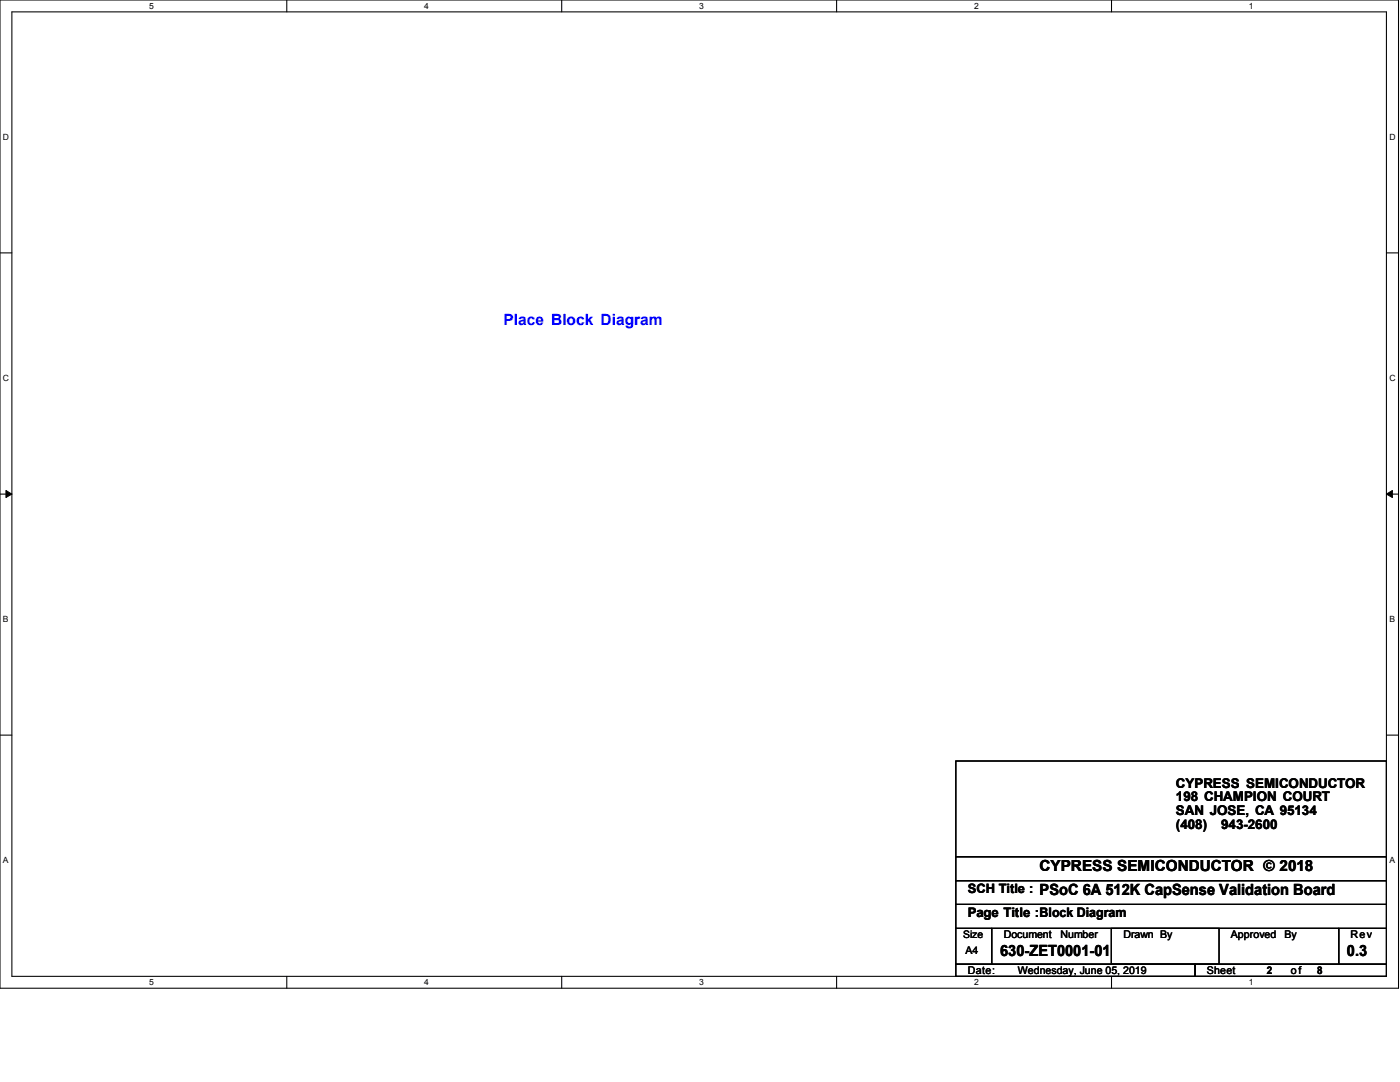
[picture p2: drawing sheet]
<svg xmlns="http://www.w3.org/2000/svg" width="279mm" height="216mm" viewBox="0 0 279 216" stroke-linecap="round" stroke-linejoin="round" font-family="sans-serif">
<defs><g id="words">
<text font-size="3.1" fill="#00f" x="100.5" y="64.9">Place Block Diagram</text>
<g font-size="3.1">
<text x="207.5" y="178.6">PSoC 6A 512K CapSense Validation Board</text>
<text x="199.6" y="190.8">630-ZET0001-01</text>
<text x="268.8" y="190.8">0.3</text>
</g>
<text font-size="3" x="207.5" y="173.8">CYPRESS SEMICONDUCTOR © 2018</text>
<g font-size="2.7">
<text x="234.7" y="157.1">CYPRESS SEMICONDUCTOR</text>
<text x="234.7" y="159.9">198 CHAMPION COURT</text>
<text x="234.7" y="162.6">SAN JOSE, CA 95134</text>
<text x="234.7" y="165.4">(408)</text>
<text x="243.7" y="165.4">943-2600</text>
</g>
<g font-size="2.6">
<text x="193.1" y="178.1">SCH Title :</text>
<text x="193.1" y="182.9">Page Title :Block Diagram</text>
</g>
<g font-size="2.1">
<text x="192.2" y="187.2">Size</text>
<text x="192.7" y="190.3">A4</text>
<text x="200.3" y="187.2">Document</text>
<text x="211.7" y="187.2">Number</text>
<text x="224.2" y="187.2">Drawn By</text>
<text x="245.7" y="187.2">Approved</text>
<text x="256.3" y="187.2">By</text>
<text x="269.5" y="187.2">Rev</text>
<text x="193.1" y="194.4">Date:</text>
<text x="203.2" y="194.4">Wednesday, June 05, 2019</text>
<text x="240.9" y="194.4">Sheet</text>
<text x="252.8" y="194.4">2</text>
<text x="257.6" y="194.4">of</text>
<text x="262.8" y="194.4">8</text>
</g>
<g font-size="1.7">
<text x="29.8" y="1.8">5</text>
<text x="84.7" y="1.8">4</text>
<text x="139.5" y="1.8">3</text>
<text x="194.4" y="1.8">2</text>
<text x="249.3" y="1.8">1</text>
<text x=".6" y="27.9">D</text>
<text x="277.3" y="27.9">D</text>
<text x=".6" y="76">C</text>
<text x="277.3" y="76">C</text>
<text x=".6" y="124.2">B</text>
<text x="277.3" y="124.2">B</text>
<text x=".6" y="172.3">A</text>
<text x="277.3" y="172.3">A</text>
<text x="29.8" y="196.6">5</text>
<text x="84.7" y="196.6">4</text>
<text x="139.5" y="196.6">3</text>
<text x="194.4" y="196.6">2</text>
<text x="249.3" y="196.6">1</text>
</g>
</g></defs>
<path d="M0 0h279.1v197.2h-279.1zM2.4 2.4h274.3v192.4h-274.3z" fill="none" stroke="#000" stroke-width=".21"/>
<g fill="#fff">
<path d="M29.8 .3h.9v1.9h-.9z"/>
<path d="M29.8 195.1h.9v1.9h-.9z"/>
</g>
<path d="M57.2 0v2.4M57.2 194.8v2.4" fill="none" stroke="#000" stroke-width=".21"/>
<g fill="#fff">
<path d="M84.7 .3h.9v1.9h-.9z"/>
<path d="M84.7 195.1h.9v1.9h-.9z"/>
</g>
<path d="M112.1 0v2.4M112.1 194.8v2.4" fill="none" stroke="#000" stroke-width=".21"/>
<g fill="#fff">
<path d="M139.5 .3h1v1.9h-1z"/>
<path d="M139.5 195.1h1v1.9h-1z"/>
</g>
<path d="M167 0v2.4M167 194.8v2.4" fill="none" stroke="#000" stroke-width=".21"/>
<g fill="#fff">
<path d="M194.4 .3h.9v1.9h-.9z"/>
<path d="M194.4 195.1h.9v1.9h-.9z"/>
</g>
<path d="M221.8 0v2.4M221.8 194.8v2.4" fill="none" stroke="#000" stroke-width=".21"/>
<g fill="#fff">
<path d="M249.3 .3h.9v1.9h-.9z"/>
<path d="M249.3 195.1h.9v1.9h-.9z"/>
<path d="M.6 26.4h1.2v1.9h-1.2z"/>
<path d="M277.3 26.4h1.2v1.9h-1.2z"/>
<path d="M.6 74.5h1.2v1.9h-1.2z"/>
<path d="M277.3 74.5h1.2v1.9h-1.2z"/>
</g>
<path d="M0 50.5h2.4M276.7 50.5h2.4" fill="none" stroke="#000" stroke-width=".21"/>
<g fill="#fff">
<path d="M.6 122.6h1.1v1.9h-1.1z"/>
<path d="M277.3 122.6h1.1v1.9h-1.1z"/>
</g>
<path d="M0 98.6h2.4M276.7 98.6h2.4" fill="none" stroke="#000" stroke-width=".21"/>
<path d="M1.2 97.9l1.2 .7-1.2 .7zM276.7 98.6l1.2-.7v1.4z" fill="#000"/>
<path d="M1.2 97.9l1.2 .7-1.2 .7zM276.7 98.6l1.2-.7v1.4z" fill="none" stroke="#000" stroke-width=".2"/>
<g fill="#fff">
<path d="M.6 170.7h1.1v1.9h-1.1z"/>
<path d="M277.3 170.7h1.1v1.9h-1.1z"/>
</g>
<path d="M0 146.7h2.4M190.8 151.8h85.9v19.1h-85.9zM276.7 146.7h2.4M190.8 170.9h85.9v4.8h-85.9zM190.8 175.7h85.9v4.8h-85.9zM190.8 185.3h7.1v7.1h-7.1zM190.8 192.4h47.7v2.4h-47.7zM190.8 180.5h85.9v4.8h-85.9zM197.9 185.3h69.3v7.1h-69.3zM221.8 185.3h21.5v7.1h-21.5zM238.5 192.4h38.2v2.4h-38.2zM267.2 185.3h9.5v7.1h-9.5z" fill="none" stroke="#000" stroke-width=".21"/>
<use href="#words"/>
</svg>
